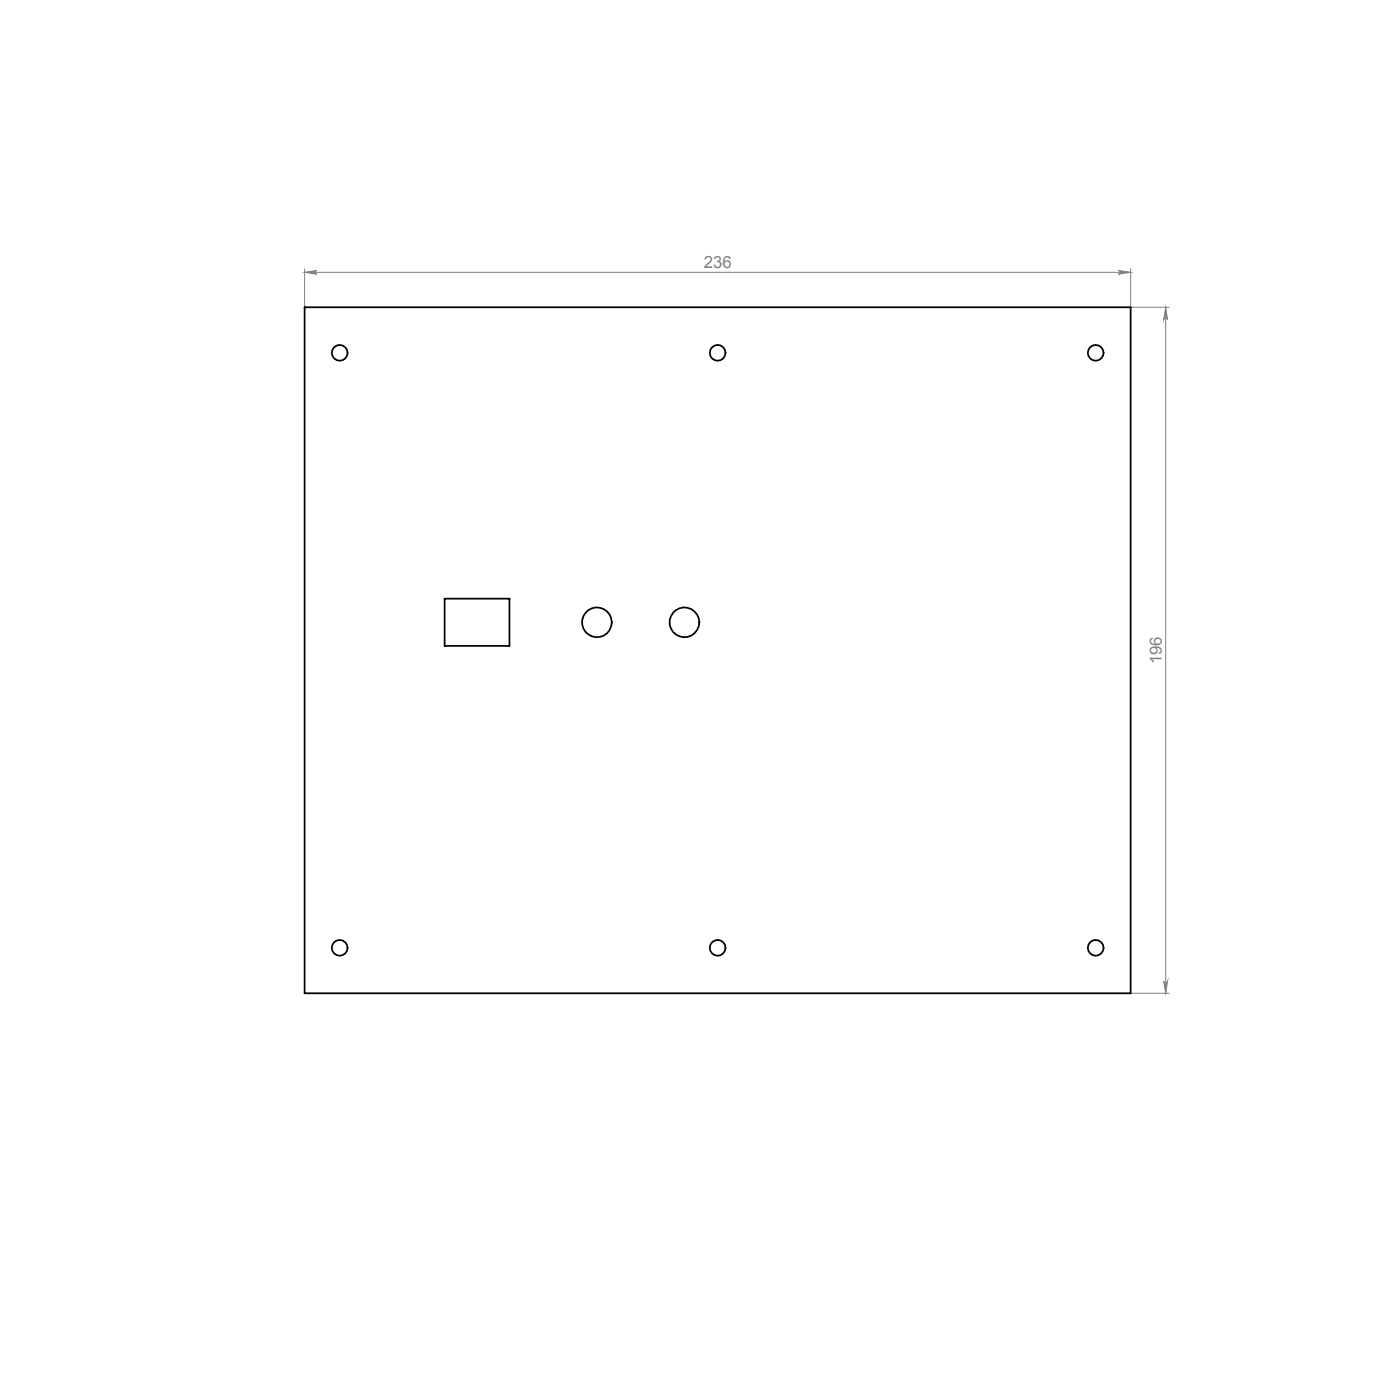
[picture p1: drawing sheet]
<svg xmlns="http://www.w3.org/2000/svg" width="400mm" height="400mm" viewBox="0 0 400 400" stroke-linecap="round" stroke-linejoin="round" font-family="sans-serif">
<defs><g id="words">
<g font-size="4.8" fill="#808080">
<text x="201.1" y="76.7">236</text>
<text x="332" y="189.8" transform="rotate(-90 332 189.8)">196</text>
</g>
</g></defs>
<path d="M87 77.8l3.6-.5a.53 .53 0 0 0-.6 .5 .53 .53 0 0 0 .6 .5zM87 76.8v11M87 77.8h236M319.5 77.3l3.5 .5-3.5 .5a.53 .53 0 0 0 .5-.5 .53 .53 0 0 0-.5-.5zM323 76.8v11h11M333.1 87.8v196M333.1 87.8l.5 3.5a.55 .55 0 0 0-.6-.5 .55 .55 0 0 0-.5 .5zM323.1 283.8h10.9M332.5 280.3a.55 .55 0 0 0 .5 .5 .55 .55 0 0 0 .6-.5l-.5 3.5z" fill="none" stroke="#808080" stroke-width=".29"/>
<g fill="#808080">
<path d="M319.5 77.3l3.5 .5-3.5 .5a.53 .53 0 0 0 .5-.5 .53 .53 0 0 0-.5-.5zM87 77.8l3.6-.5a.53 .53 0 0 0-.6 .5 .53 .53 0 0 0 .6 .5z"/>
<path d="M332.5 280.3a.55 .55 0 0 0 .5 .5 .55 .55 0 0 0 .6-.5l-.5 3.5zM333.1 87.8l.5 3.5a.55 .55 0 0 0-.6-.5 .55 .55 0 0 0-.5 .5z"/>
</g>
<g fill="none" stroke="#000" stroke-width=".5">
<path d="M87 87.8h236v196h-236zM127 171h18.6v13.6h-18.6z"/>
<circle cx="97.1" cy="100.8" r="2.25"/>
<circle cx="205" cy="100.8" r="2.25"/>
<circle cx="313.1" cy="100.8" r="2.25"/>
<circle cx="170.5" cy="177.8" r="4.3"/>
<circle cx="195.6" cy="177.8" r="4.3"/>
<circle cx="97.1" cy="270.8" r="2.25"/>
<circle cx="205" cy="270.8" r="2.25"/>
<circle cx="313.1" cy="270.8" r="2.25"/>
</g>
<use href="#words"/>
</svg>
